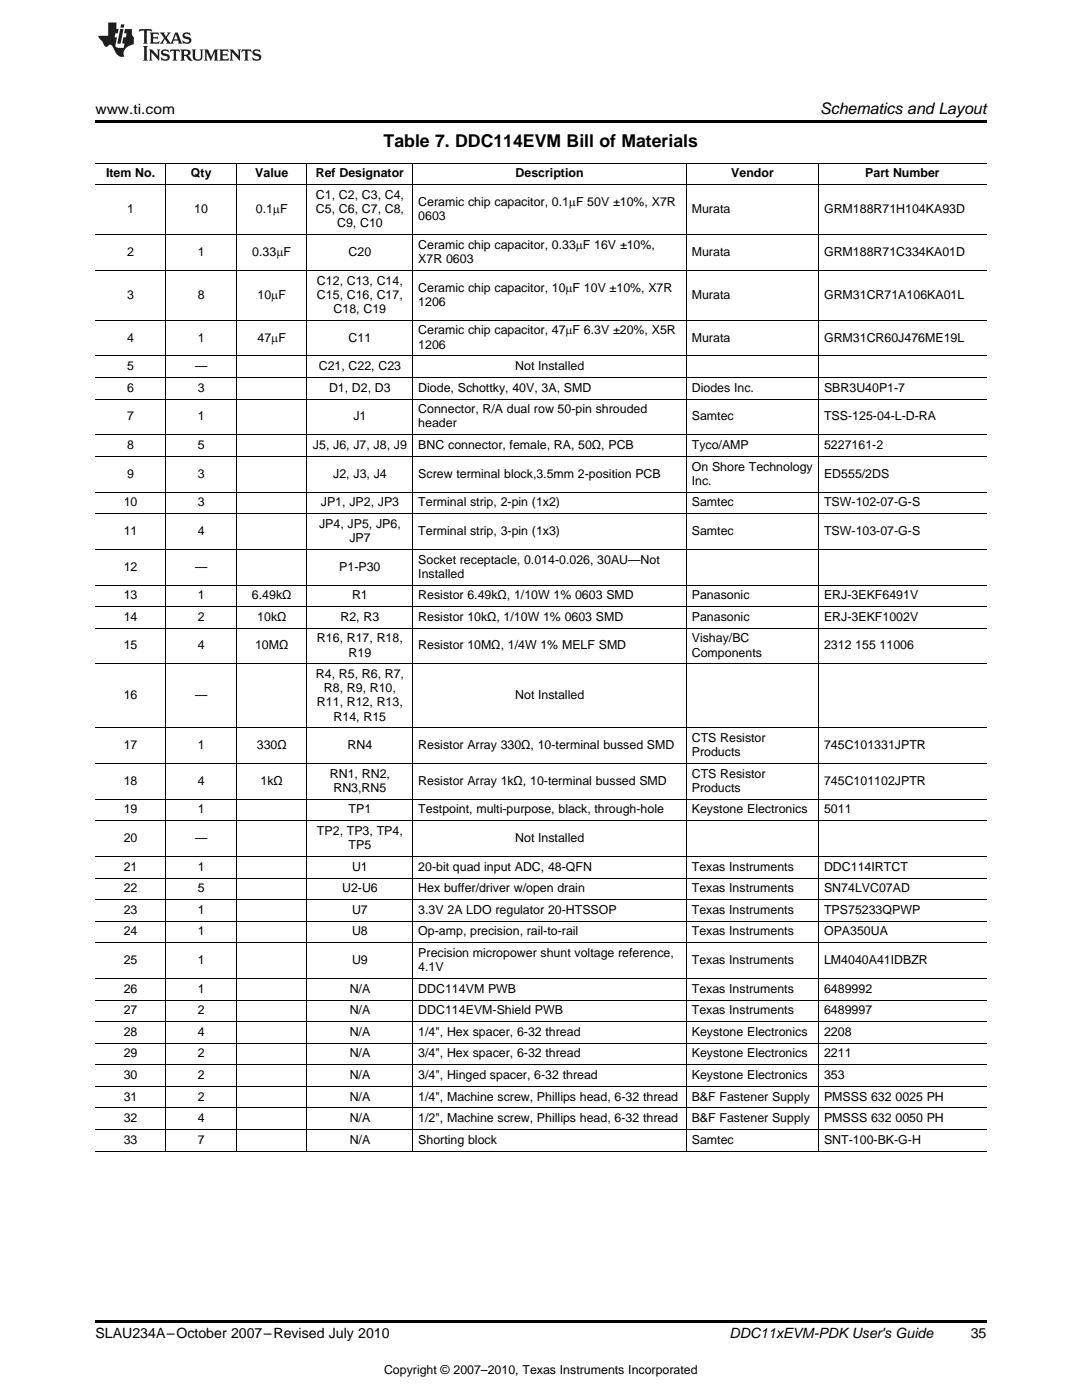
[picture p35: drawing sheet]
<svg xmlns="http://www.w3.org/2000/svg" width="216mm" height="279mm" viewBox="0 0 216 279" stroke-linecap="round" stroke-linejoin="round" font-family="sans-serif">
<defs><g id="words">
<text font-size="3.5" x="76.6" y="29.3">Table 7. DDC114EVM Bill of Materials</text>
<text font-size="3.2" x="163.7" y="22.7">Schematics and Layout</text>
<g font-size="2.8">
<text x="19" y="22.7">www.ti.com</text>
<text x="19" y="267.1">SLAU234A–October 2007–Revised July 2010</text>
<text x="145.6" y="267.1">DDC11xEVM-PDKUser's Guide</text>
<text x="193.7" y="267">35</text>
</g>
<g font-size="2.5">
<text x="21.2" y="35.4">Item No.</text>
<text x="38.1" y="35.4">Qty</text>
<text x="50.9" y="35.4">Value</text>
<text x="63" y="35.4">Ref Designator</text>
<text x="102.9" y="35.4">Description</text>
<text x="145.9" y="35.4">Vendor</text>
<text x="172.6" y="35.4">Part Number</text>
<text x="63" y="39.7">C1, C2, C3, C4,</text>
<text x="83.5" y="41.1">Ceramic chip capacitor, 0.1mF 50V ±10%, X7R</text>
<text x="25.4" y="42.5">1</text>
<text x="38.8" y="42.5">10</text>
<text x="51" y="42.5">0.1mF</text>
<text x="63" y="42.5">C5, C6, C7, C8,</text>
<text x="67.3" y="45.4">C9, C10</text>
<text x="83.5" y="44">0603</text>
<text x="138" y="42.5">Murata</text>
<text x="164.4" y="42.5">GRM188R71H104KA93D</text>
<text x="25.4" y="51.1">2</text>
<text x="39.5" y="51.1">1</text>
<text x="50.3" y="51.1">0.33mF</text>
<text x="69.6" y="51.1">C20</text>
<text x="83.5" y="49.7">Ceramic chip capacitor, 0.33mF 16V ±10%,</text>
<text x="83.5" y="52.5">X7R 0603</text>
<text x="138" y="51.1">Murata</text>
<text x="164.4" y="51.1">GRM188R71C334KA01D</text>
<text x="25.4" y="59.6">3</text>
<text x="39.5" y="59.6">8</text>
<text x="51.4" y="59.6">10mF</text>
<text x="63.3" y="56.8">C12, C13, C14,</text>
<text x="63.3" y="59.6">C15, C16, C17,</text>
<text x="83.5" y="58.2">Ceramic chip capacitor, 10mF 10V ±10%, X7R</text>
<text x="138" y="59.6">Murata</text>
<text x="164.4" y="59.6">GRM31CR71A106KA01L</text>
<text x="66.6" y="62.4">C18, C19</text>
<text x="83.5" y="61">1206</text>
<text x="25.4" y="68.2">4</text>
<text x="39.5" y="68.2">1</text>
<text x="51.4" y="68.2">47mF</text>
<text x="69.6" y="68.2">C11</text>
<text x="83.5" y="66.7">Ceramic chip capacitor, 47mF 6.3V ±20%, X5R</text>
<text x="83.5" y="69.6">1206</text>
<text x="138" y="68.2">Murata</text>
<text x="164.4" y="68.2">GRM31CR60J476ME19L</text>
<text x="25.4" y="73.9">5</text>
<text x="38.9" y="73.9">—</text>
<text x="63.6" y="73.9">C21, C22, C23</text>
<text x="102.8" y="73.9">Not Installed</text>
<text x="25.4" y="78.2">6</text>
<text x="25.4" y="83.9">7</text>
<text x="39.5" y="78.2">3</text>
<text x="39.5" y="83.9">1</text>
<text x="65.7" y="78.2">D1, D2, D3</text>
<text x="70.5" y="83.9">J1</text>
<text x="83.5" y="78.2">Diode, Schottky, 40V, 3A, SMD</text>
<text x="83.5" y="82.5">Connector, R/A dual row 50-pin shrouded</text>
<text x="138" y="78.2">Diodes Inc.</text>
<text x="138" y="83.9">Samtec</text>
<text x="164.4" y="78.2">SBR3U40P1-7</text>
<text x="164.4" y="83.9">TSS-125-04-L-D-RA</text>
<text x="25.4" y="89.6">8</text>
<text x="39.5" y="89.6">5</text>
<text x="62.4" y="89.6">J5, J6, J7, J8, J9</text>
<text x="83.5" y="85.3">header</text>
<text x="83.5" y="89.6">BNC connector, female, RA, 50Ω, PCB</text>
<text x="138" y="89.6">Tyco/AMP</text>
<text x="164.4" y="89.6">5227161-2</text>
<text x="25.4" y="95.3">9</text>
<text x="39.5" y="95.3">3</text>
<text x="66.5" y="95.3">J2, J3, J4</text>
<text x="83.5" y="95.3">Screw terminal block,3.5mm 2-position PCB</text>
<text x="138" y="93.9">On Shore Technology</text>
<text x="164.4" y="95.3">ED555/2DS</text>
<text x="24.7" y="101">10</text>
<text x="39.5" y="101">3</text>
<text x="64" y="101">JP1, JP2, JP3</text>
<text x="83.5" y="101">Terminal strip, 2-pin (1x2)</text>
<text x="138" y="96.7">Inc.</text>
<text x="138" y="101">Samtec</text>
<text x="164.4" y="101">TSW-102-07-G-S</text>
<text x="24.7" y="106.8">11</text>
<text x="39.5" y="106.8">4</text>
<text x="63.7" y="105.3">JP4, JP5, JP6,</text>
<text x="83.5" y="106.8">Terminal strip, 3-pin (1x3)</text>
<text x="138" y="106.8">Samtec</text>
<text x="164.4" y="106.8">TSW-103-07-G-S</text>
<text x="24.7" y="113.9">12</text>
<text x="38.9" y="113.9">—</text>
<text x="67.7" y="113.9">P1-P30</text>
<text x="69.7" y="108.2">JP7</text>
<text x="83.5" y="112.5">Socket receptacle, 0.014-0.026, 30AU—Not</text>
<text x="24.7" y="119.6">13</text>
<text x="39.5" y="119.6">1</text>
<text x="50.3" y="119.6">6.49kΩ</text>
<text x="70.2" y="119.6">R1</text>
<text x="83.5" y="115.3">Installed</text>
<text x="83.5" y="119.6">Resistor 6.49kΩ, 1/10W 1% 0603 SMD</text>
<text x="138" y="119.6">Panasonic</text>
<text x="164.4" y="119.6">ERJ-3EKF6491V</text>
<text x="24.7" y="123.9">14</text>
<text x="39.5" y="123.9">2</text>
<text x="51.3" y="123.9">10kΩ</text>
<text x="67.9" y="123.9">R2, R3</text>
<text x="83.5" y="123.9">Resistor 10kΩ, 1/10W 1% 0603 SMD</text>
<text x="138" y="123.9">Panasonic</text>
<text x="164.4" y="123.9">ERJ-3EKF1002V</text>
<text x="24.7" y="129.6">15</text>
<text x="39.5" y="129.6">4</text>
<text x="50.9" y="129.6">10MΩ</text>
<text x="63.3" y="128.2">R16, R17, R18,</text>
<text x="69.6" y="131">R19</text>
<text x="83.5" y="129.6">Resistor 10MΩ, 1/4W 1% MELF SMD</text>
<text x="138" y="128.2">Vishay/BC</text>
<text x="138" y="131">Components</text>
<text x="164.4" y="129.6">2312</text>
<text x="170.7" y="129.6">155</text>
<text x="175.5" y="129.6">11006</text>
<text x="63" y="135.3">R4, R5, R6, R7,</text>
<text x="24.7" y="139.6">16</text>
<text x="38.9" y="139.6">—</text>
<text x="63.3" y="141">R11, R12, R13,</text>
<text x="64.6" y="138.1">R8, R9, R10,</text>
<text x="66.6" y="143.8">R14, R15</text>
<text x="102.8" y="139.6">Not Installed</text>
<text x="24.7" y="149.5">17</text>
<text x="39.5" y="149.5">1</text>
<text x="51.3" y="149.5">330Ω</text>
<text x="69.4" y="149.5">RN4</text>
<text x="83.5" y="149.5">Resistor Array 330Ω, 10-terminal bussed SMD</text>
<text x="138" y="148.1">CTS Resistor</text>
<text x="164.4" y="149.5">745C101331JPTR</text>
<text x="65.8" y="155.2">RN1, RN2,</text>
<text x="138" y="150.9">Products</text>
<text x="138" y="155.2">CTS Resistor</text>
<text x="24.7" y="156.6">18</text>
<text x="39.5" y="156.6">4</text>
<text x="52" y="156.6">1kΩ</text>
<text x="66.5" y="158">RN3,RN5</text>
<text x="83.5" y="156.6">Resistor Array 1kΩ, 10-terminal bussed SMD</text>
<text x="138" y="158">Products</text>
<text x="164.4" y="156.6">745C101102JPTR</text>
<text x="24.7" y="162.3">19</text>
<text x="39.5" y="162.3">1</text>
<text x="63.3" y="166.7">TP2, TP3, TP4,</text>
<text x="69.6" y="162.3">TP1</text>
<text x="83.5" y="162.3">Testpoint, multi-purpose, black, through-hole</text>
<text x="138" y="162.3">Keystone Electronics</text>
<text x="164.4" y="162.3">5011</text>
<text x="24.7" y="168.1">20</text>
<text x="24.7" y="173.8">21</text>
<text x="38.9" y="168.1">—</text>
<text x="39.5" y="173.8">1</text>
<text x="69.6" y="169.5">TP5</text>
<text x="70.2" y="173.8">U1</text>
<text x="83.5" y="173.8">20-bit quad input ADC, 48-QFN</text>
<text x="102.8" y="168.1">Not Installed</text>
<text x="138" y="173.8">Texas Instruments</text>
<text x="164.4" y="173.8">DDC114IRTCT</text>
<text x="24.7" y="178.1">22</text>
<text x="39.5" y="178.1">5</text>
<text x="68.3" y="178.1">U2-U6</text>
<text x="83.5" y="178.1">Hex buffer/driver w/open drain</text>
<text x="138" y="178.1">Texas Instruments</text>
<text x="164.4" y="178.1">SN74LVC07AD</text>
<text x="24.7" y="182.4">23</text>
<text x="39.5" y="182.4">1</text>
<text x="70.2" y="182.4">U7</text>
<text x="83.5" y="182.4">3.3V 2A LDO regulator 20-HTSSOP</text>
<text x="138" y="182.4">Texas Instruments</text>
<text x="164.4" y="182.4">TPS75233QPWP</text>
<text x="24.7" y="186.7">24</text>
<text x="39.5" y="186.7">1</text>
<text x="70.2" y="186.7">U8</text>
<text x="83.5" y="186.7">Op-amp, precision, rail-to-rail</text>
<text x="83.5" y="191">Precision micropower shunt voltage reference,</text>
<text x="138" y="186.7">Texas Instruments</text>
<text x="164.4" y="186.7">OPA350UA</text>
<text x="24.7" y="192.4">25</text>
<text x="39.5" y="192.4">1</text>
<text x="70.2" y="192.4">U9</text>
<text x="83.5" y="193.8">4.1V</text>
<text x="138" y="192.4">Texas Instruments</text>
<text x="164.4" y="192.4">LM4040A41IDBZR</text>
<text x="24.7" y="198.1">26</text>
<text x="24.7" y="202.4">27</text>
<text x="39.5" y="198.1">1</text>
<text x="39.5" y="202.4">2</text>
<text x="69.8" y="198.1">N/A</text>
<text x="69.8" y="202.4">N/A</text>
<text x="83.5" y="198.1">DDC114VM PWB</text>
<text x="83.5" y="202.4">DDC114EVM-Shield PWB</text>
<text x="138" y="198.1">Texas Instruments</text>
<text x="138" y="202.4">Texas Instruments</text>
<text x="164.4" y="198.1">6489992</text>
<text x="164.4" y="202.4">6489997</text>
<text x="24.7" y="206.7">28</text>
<text x="39.5" y="206.7">4</text>
<text x="69.8" y="206.7">N/A</text>
<text x="83.5" y="206.7">1/4&quot;, Hex spacer, 6-32 thread</text>
<text x="138" y="206.7">Keystone Electronics</text>
<text x="164.4" y="206.7">2208</text>
<text x="24.7" y="211">29</text>
<text x="24.7" y="215.3">30</text>
<text x="39.5" y="211">2</text>
<text x="39.5" y="215.3">2</text>
<text x="69.8" y="211">N/A</text>
<text x="69.8" y="215.3">N/A</text>
<text x="83.5" y="211">3/4&quot;, Hex spacer, 6-32 thread</text>
<text x="83.5" y="215.3">3/4&quot;, Hinged spacer, 6-32 thread</text>
<text x="138" y="211">Keystone Electronics</text>
<text x="138" y="215.3">Keystone Electronics</text>
<text x="164.4" y="211">2211</text>
<text x="164.4" y="215.3">353</text>
<text x="24.7" y="219.6">31</text>
<text x="39.5" y="219.6">2</text>
<text x="69.8" y="219.6">N/A</text>
<text x="83.5" y="219.6">1/4&quot;, Machine screw, Phillips head, 6-32 thread</text>
<text x="138" y="219.6">B&amp;F Fastener Supply</text>
<text x="164.4" y="219.6">PMSSS 632</text>
<text x="178.7" y="219.6">0025 PH</text>
<text x="24.7" y="223.9">32</text>
<text x="39.5" y="223.9">4</text>
<text x="69.8" y="223.9">N/A</text>
<text x="83.5" y="223.9">1/2&quot;, Machine screw, Phillips head, 6-32 thread</text>
<text x="138" y="223.9">B&amp;F Fastener Supply</text>
<text x="164.4" y="223.9">PMSSS 632</text>
<text x="178.7" y="223.9">0050 PH</text>
<text x="24.7" y="228.2">33</text>
<text x="39.5" y="228.2">7</text>
<text x="69.8" y="228.2">N/A</text>
<text x="83.5" y="228.2">Shorting block</text>
<text x="138" y="228.2">Samtec</text>
<text x="164.4" y="228.2">SNT-100-BK-G-H</text>
<text x="76.6" y="274.2">Copyright © 2007–2010, Texas Instruments Incorporated</text>
</g>
</g></defs>
<g fill="#231f20">
<path d="M27.8 5.8l-.1 .6 .5-.3h.5l.1 .2v2.1l-.3 .3h1l-.2-.3v-2.1v-.2h.6l.4 .3-.1-.6zM29.9 6.5l.2 .4v1.5l-.2 .3h1.8l.1-.5a1.04 1.04 0 0 1-1.2 .1v-.6h.5l.4 .2v-.7l-.4 .2h-.5v-.6h.8l.3 .2-.1-.5zM31.9 6.5l.9 1.1-1 1.1h.9l-.2-.2 .4-.7 .5 .7-.2 .2h1.5l-.2-.2 .1-.4h.9l.2 .4-.2 .2h.9l-.2-.3-.7-1.9h-.5l-.9 2.1-.8-1.1 .8-1h-.8l.2 .3-.4 .5-.4-.6 .2-.2zM35.1 6.9l.4 .9h-.8zM36.6 6.6a.63 .63 0 0 0-.2 .7 .63 .63 0 0 0 .6 .4l.6 .2 .2 .2a.75 .75 0 0 1-.8 .4 .75 .75 0 0 1-.6-.5l.1 .7 .2-.1a1.11 1.11 0 0 0 1.5-.5 1.13 1.13 0 0 0-1.3-.9v-.3a1.04 1.04 0 0 1 1.1 .2l-.1-.6-.2 .1-.5-.1zM28.5 9.2l.3 .3v2.2l-.3 .4h1l-.2-.4v-2.2l.2-.3zM29.7 9.9l.2 .3v1.5l-.2 .4h.7l-.2-.4v-1.3l1.6 1.7v-1.9l.2-.3h-.7l.2 .3v.9l-1.1-1.2zM32.3 10a.62 .62 0 0 0-.2 .7 .62 .62 0 0 0 .6 .4l.6 .2 .2 .2a.76 .76 0 0 1-.8 .4 .76 .76 0 0 1-.6-.5l.1 .7 .2-.1a1.11 1.11 0 0 0 1.5-.6 1.13 1.13 0 0 0-1.3-.8v-.3a1.04 1.04 0 0 1 1.1 .1l-.1-.5-.2 .1-.5-.2zM34 9.9l-.1 .6a.61 .61 0 0 1 .7-.3l.1 1.5-.3 .4h1l-.3-.4 .1-1.5a.63 .63 0 0 1 .7 .3l-.1-.6zM36 9.9l.2 .3v1.5l-.2 .4h.9l-.2-.2v-.7l.6 .2a.76 .76 0 0 0 1.1 .6l-1-.9a.58 .58 0 0 0 .6-.6 .58 .58 0 0 0-.5-.6zM36.7 10.2l.1-.1a.45 .45 0 0 1 .6 .1 .45 .45 0 0 1 .1 .5l-.8 .2zM38.2 9.9l.2 .2a2.17 2.17 0 0 0 .4 1.9 .99 .99 0 0 0 1.6-.7v-1.1l.2-.3h-.7l.1 .2a1.92 1.92 0 0 1-.1 1.7 .6 .6 0 0 1-1-.5v-1.1l.2-.3zM40.7 9.9l.2 .3v1.5l-.2 .4h.7l-.2-.4v-1.4l.8 1.8 .9-1.8v1.4l-.2 .4h.9l-.3-.4v-1.5l.3-.3h-.8l-.6 1.4-.7-1.4zM43.7 9.9l.3 .3v1.5l-.3 .4h1.9l.1-.6a1.04 1.04 0 0 1-1.3 .2v-.6h.6l.4 .1v-.6l-.4 .2h-.6l.1-.6h.7l.4 .2-.1-.5zM45.8 9.9l.2 .3v1.5l-.2 .4h.8l-.3-.4v-1.3l1.6 1.7v-1.9l.2-.3h-.7l.2 .3v.9l-1.1-1.2zM48.3 9.9l-.1 .6a.61 .61 0 0 1 .7-.3v1.5l-.2 .4h.9l-.2-.4v-1.5a.63 .63 0 0 1 .8 .3l-.1-.6zM50.6 10a.62 .62 0 0 0-.2 .7 .62 .62 0 0 0 .6 .4l.6 .2 .1 .2a.76 .76 0 0 1-.7 .4 .76 .76 0 0 1-.6-.5l.1 .7 .1-.1a1.11 1.11 0 0 0 1.5-.6 1.13 1.13 0 0 0-1.2-.8l-.1-.3a1.04 1.04 0 0 1 1.2 .1l-.2-.5-.1 .1-.5-.2z"/>
<path d="M21.6 4.5v2.6h-2l.1 .4 .8 .9a.91 .91 0 0 0 .9 .9 .56 .56 0 0 1 .5-.4 .56 .56 0 0 1 .5 .3l.4 .8a1.53 1.53 0 0 0 2 1.3 1.54 1.54 0 0 1 1-2.1l.9-.4-.1-1.4a1.52 1.52 0 0 1-.3-1.6h-1.4l-.1 .9h.5l-.2 .8h-.5l-.2 .9v.2l.4 .1-.1 .9a1.93 1.93 0 0 1-1.6-.3l.2-1.8h-.4l.1-.8h.5l.2-.9h-.5v-1.3zM24 5.8l-.6 2.9h.7l.5-2.9zM24.2 4.9l-.2 .6h.7l.1-.6z"/>
</g>
<path d="M19 24h177.8v.6h-177.8zM19 263.5h177.8v.6h-177.8z" fill="#000"/>
<g fill="none" stroke="#000" stroke-width=".2">
<path d="M19 36.9h177.8M19 32.6h177.8M33.1 32.6v197.2M47.1 32.6v197.2M61.2 32.6v197.2M82.4 32.6v197.2M136.9 32.6v197.2M163.3 32.6v197.2M19 54h177.8M19 46.8h177.8M19 79.6h177.8M19 75.3h177.8"/>
<path d="M19 71h177.8M19 63.9h177.8M19 98.2h177.8M19 91.1h177.8M19 86.8h177.8M19 116.8h177.8M19 109.6h177.8M19 102.5h177.8M19 132.5h177.8M19 125.4h177.8M19 121.1h177.8M19 159.5h177.8"/>
<path d="M19 152.4h177.8M19 145.3h177.8M19 179.5h177.8M19 175.2h177.8M19 170.9h177.8M19 163.8h177.8M19 199.6h177.8M19 195.3h177.8M19 188.2h177.8M19 183.9h177.8M19 216.8h177.8M19 212.5h177.8"/>
<path d="M19 208.2h177.8M19 203.9h177.8M19 229.7h177.8M19 225.4h177.8M19 221.1h177.8"/>
</g>
<use href="#words"/>
</svg>
